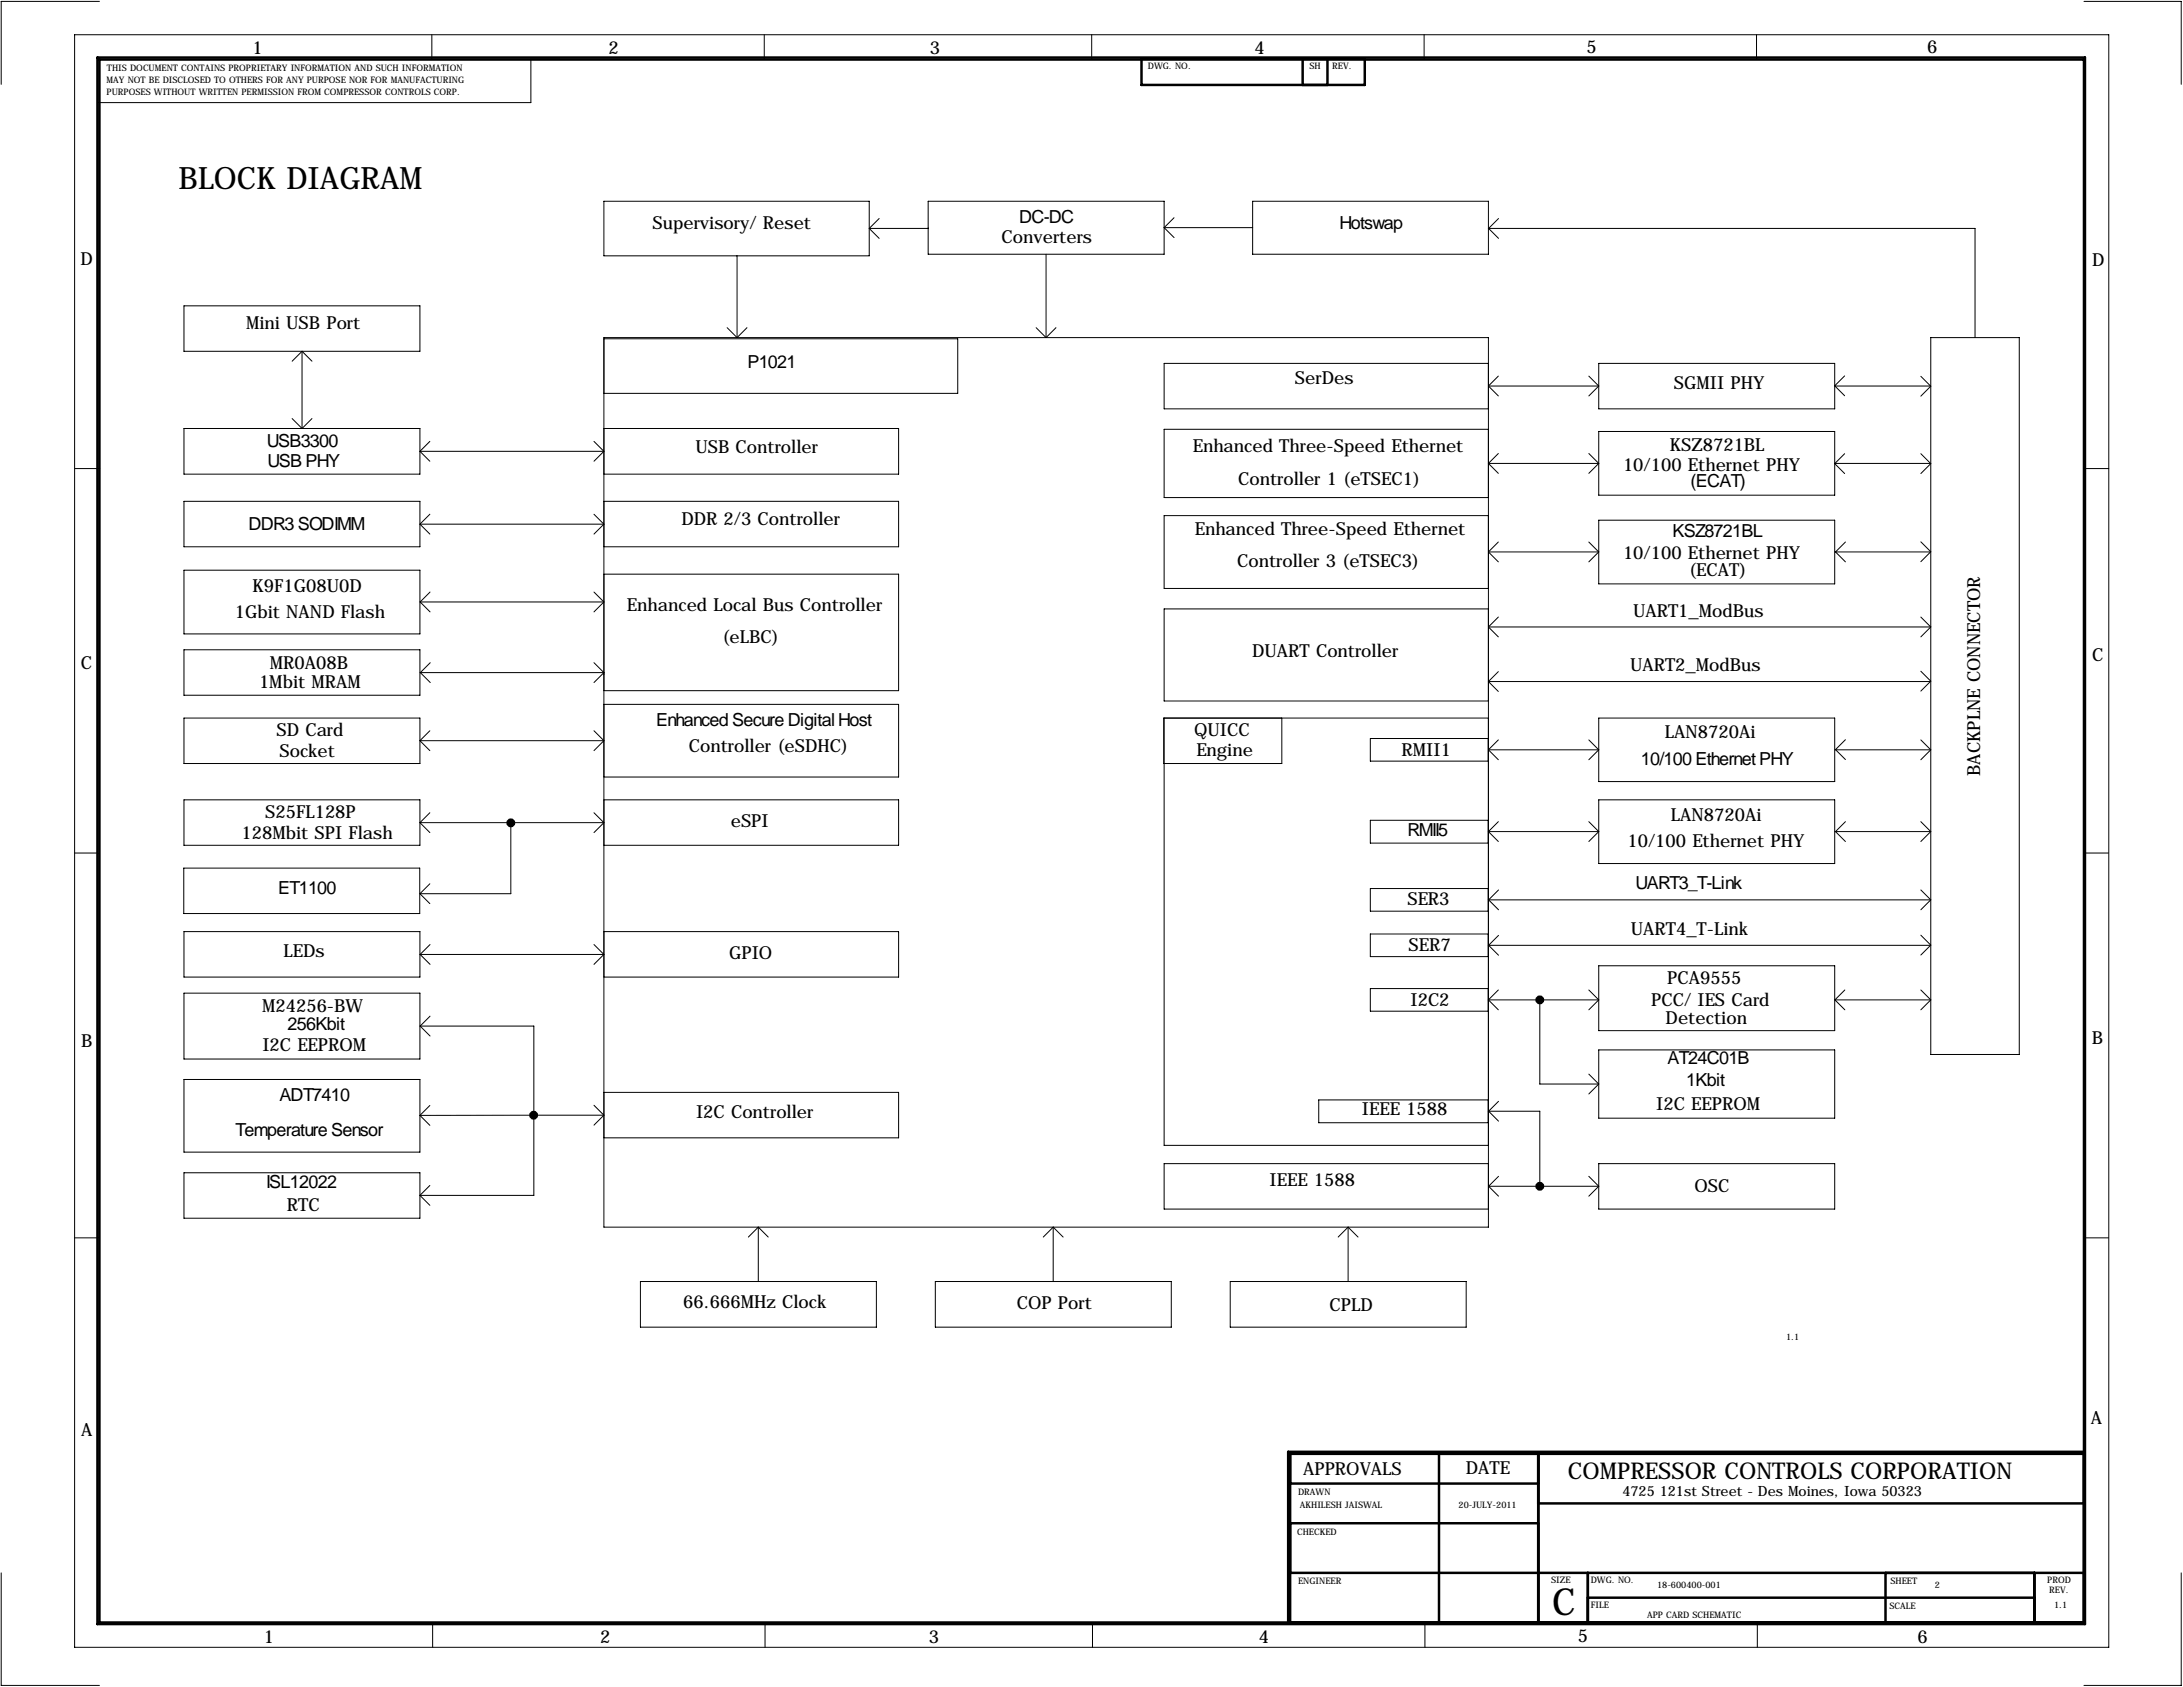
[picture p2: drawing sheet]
<svg xmlns="http://www.w3.org/2000/svg" width="559mm" height="432mm" viewBox="0 0 559 432" stroke-linecap="round" stroke-linejoin="round" font-family="sans-serif">
<defs><g id="words">
<text font-size="9.6" x="397.3" y="413.5">C</text>
<text font-size="7.9" x="45.7" y="48.3">BLOCK DIAGRAM</text>
<text font-size="5.9" x="401.4" y="378.6">COMPRESSOR CONTROLS CORPORATION</text>
<g font-size="4.6">
<text x="64.6" y="13.7">1</text>
<text x="155.8" y="13.7">2</text>
<text x="238" y="13.7">3</text>
<text x="321.1" y="13.7">4</text>
<text x="406.1" y="13.5">5</text>
<text x="493.3" y="13.5">6</text>
<text x="167.1" y="58.7">Supervisory/ Reset</text>
<text x="260.9" y="57.1">DC-DC</text>
<text x="342.9" y="58.6">Hotswap</text>
<text x="256.4" y="62.3">Converters</text>
<text x="20.6" y="67.9">D</text>
<text x="535.6" y="68.1">D</text>
<text x="63" y="84.3">Mini USB Port</text>
<text x="191.3" y="94.1">P1021</text>
<text x="331.5" y="98.3">SerDes</text>
<text x="428.5" y="99.6">SGMII PHY</text>
<text x="68.3" y="114.5">USB3300</text>
<text x="68.5" y="119.4">USB PHY</text>
<text x="178" y="116.1">USB Controller</text>
<text x="305.3" y="115.8">Enhanced Three-Speed Ethernet</text>
<text x="427.5" y="115.6">KSZ8721BL</text>
<text x="316.9" y="124.2">Controller 1 (eTSEC1)</text>
<text x="415.5" y="120.5">10/100 Ethernet PHY</text>
<text x="432.7" y="124.6">(ECAT)</text>
<text x="63.6" y="135.5">DDR3 SODIMM</text>
<text x="174.4" y="134.4">DDR 2/3 Controller</text>
<text x="305.8" y="136.9">Enhanced Three-Speed Ethernet</text>
<text x="428.1" y="137.6">KSZ8721BL</text>
<text x="415.5" y="143.2">10/100 Ethernet PHY</text>
<text x="316.7" y="145">Controller 3 (eTSEC3)</text>
<text x="432.3" y="147.4">(ECAT)</text>
<text x="64.7" y="151.5">K9F1G08U0D</text>
<text x="60.1" y="158.1">1Gbit NAND Flash</text>
<text x="160.5" y="156.5">Enhanced Local Bus Controller</text>
<text x="418" y="158">UART1_ModBus</text>
<text x="184.9" y="164.6">(eLBC)</text>
<text x="20.7" y="171.1">C</text>
<text x="69.1" y="171.3">MR0A08B</text>
<text x="320.5" y="168.1">DUART Controller</text>
<text x="417.3" y="171.7">UART2_ModBus</text>
<text x="535.5" y="169.2">C</text>
<text x="66.3" y="176.1">1Mbit MRAM</text>
<text x="167.9" y="185.8">Enhanced Secure Digital Host</text>
<text x="70.8" y="188.4">SD Card</text>
<text x="305.7" y="188.5">QUICC</text>
<text x="426.2" y="189">LAN8720Ai</text>
<text x="71.5" y="193.6">Socket</text>
<text x="176.3" y="192.5">Controller (eSDHC)</text>
<text x="306.2" y="193.6">Engine</text>
<text x="358.8" y="193.4">RMII1</text>
<text x="420" y="195.8">10/100 Ethernet PHY</text>
<text x="506.9" y="198.6" transform="rotate(-90 506.9 198.6)">BACKPLNE CONNECTOR</text>
<text x="67.9" y="209.4">S25FL128P</text>
<text x="61.8" y="214.9">128Mbit SPI Flash</text>
<text x="187" y="211.6">eSPI</text>
<text x="360.3" y="214.1">RMII5</text>
<text x="427.7" y="210">LAN8720Ai</text>
<text x="416.6" y="216.9">10/100 Ethernet PHY</text>
<text x="418.6" y="227.5">UART3_T-Link</text>
<text x="71.2" y="228.8">ET1100</text>
<text x="360.3" y="231.7">SER3</text>
<text x="417.4" y="239.3">UART4_T-Link</text>
<text x="72.6" y="244.8">LEDs</text>
<text x="186.6" y="245.4">GPIO</text>
<text x="360.6" y="243.4">SER7</text>
<text x="426.8" y="252">PCA9555</text>
<text x="361.1" y="257.5">I2C2</text>
<text x="422.7" y="257.4">PCC/ IES Card</text>
<text x="67.1" y="258.9">M24256-BW</text>
<text x="73.6" y="263.6">256Kbit</text>
<text x="426.4" y="262.1">Detection</text>
<text x="20.8" y="268.1">B</text>
<text x="67.2" y="268.9">I2C EEPROM</text>
<text x="535.4" y="267.2">B</text>
<text x="426.9" y="272.5">AT24C01B</text>
<text x="71.5" y="281.8">ADT7410</text>
<text x="431.6" y="278">1Kbit</text>
<text x="178.2" y="286.2">I2C Controller</text>
<text x="348.6" y="285.5">IEEE 1588</text>
<text x="424" y="284.2">I2C EEPROM</text>
<text x="60.3" y="290.7">Temperature Sensor</text>
<text x="68.2" y="304.2">ISL12022</text>
<text x="325" y="303.5">IEEE 1588</text>
<text x="433.8" y="305">OSC</text>
<text x="73.4" y="310">RTC</text>
<text x="174.9" y="334.8">66.666MHz Clock</text>
<text x="260.3" y="335">COP Port</text>
<text x="340.3" y="335.5">CPLD</text>
<text x="535.2" y="364.5">A</text>
<text x="20.8" y="367.5">A</text>
<text x="333.6" y="377.4">APPROVALS</text>
<text x="375.2" y="377.2">DATE</text>
<text x="67.5" y="420.6">1</text>
<text x="153.6" y="420.6">2</text>
<text x="237.8" y="420.6">3</text>
<text x="322.2" y="420.5">4</text>
<text x="403.9" y="420.4">5</text>
<text x="490.9" y="420.6">6</text>
</g>
<text font-size="3.6" x="415.3" y="383">4725 121st Street - Des Moines, Iowa 50323</text>
<g font-size="2.3">
<text x="293.8" y="17.6">DWG. NO.</text>
<text x="335.2" y="17.7">SH</text>
<text x="341" y="17.7">REV.</text>
<text x="27.3" y="21.1">MAY NOT BE DISCLOSED TO OTHERS FOR ANY PURPOSE NOR FOR MANUFACTURING</text>
<text x="27.4" y="18.3">THIS DOCUMENT CONTAINS PROPRIETARY INFORMATION AND SUCH INFORMATION</text>
<text x="27.3" y="24.2">PURPOSES WITHOUT WRITTEN PERMISSION FROM COMPRESSOR CONTROLS CORP.</text>
<text x="457.2" y="342.9">1.1</text>
<text x="332.3" y="382.8">DRAWN</text>
<text x="332.7" y="386.1">AKHILESH JAISWAL</text>
<text x="373.4" y="386.1">20-JULY-2011</text>
<text x="332" y="392.9">CHECKED</text>
<text x="332.3" y="405.4">ENGINEER</text>
<text x="397.1" y="405.1">SIZE</text>
<text x="407.2" y="405.1">DWG. NO.</text>
<text x="424.2" y="406.4">18-600400-001</text>
<text x="483.9" y="405.4">SHEET</text>
<text x="495.3" y="406.4">2</text>
<text x="524.1" y="405.1">PROD</text>
<text x="524.6" y="407.7">REV.</text>
<text x="407.2" y="411.5">FILE</text>
<text x="483.7" y="411.7">SCALE</text>
<text x="525.8" y="411.5">1.1</text>
<text x="421.6" y="414">APP CARD SCHEMATIC</text>
</g>
</g></defs>
<g fill="none" stroke="#000" stroke-width=".26">
<path d="M19.1 8.9h520.7v412.7h-520.7zM25.5 .4h-25.2v21.2M110.5 8.9v6.3M143.1 15.2h-7.2v11.1h-110.9M195.6 8.9v6.3M279.5 8.9v6.3M364.5 8.9v6.3M449.6 8.9v6.3M533.5 .4h24.8v21.2M154.6 51.5h67.9v14h-67.9zM222.5 58.5h15.1M222.5 58.5l2.5 2.5"/>
<path d="M225 55.9l-2.5 2.6M237.6 51.5h60.4v13.6h-60.4zM298 58.3h22.6M298 58.3l2.5 2.5M300.5 55.7l-2.5 2.6M320.6 51.5h60.4v13.6h-60.4zM381 58.5h124.6v27.9M381.1 58.5l2.5 2.5M383.6 55.9l-2.5 2.6M47.1 78.3h60.4v11.6h-60.4zM188.7 65.5v20.9M267.8 65.1v21.3"/>
<path d="M77.3 89.9v19.8M77.3 89.9l-2.5 2.6M77.3 89.9l2.6 2.6M154.6 86.4h226.4v227.7h-226.4zM154.6 86.7h90.6v14h-90.6M186.1 83.9l2.6 2.5M191.2 83.9l-2.5 2.5M265.2 83.9l2.6 2.5 2.5-2.5M381 93h-83v11.6h83M381 98.8h28.2M381 98.8l2.5 2.5M383.5 96.3l-2.5 2.5"/>
<path d="M406.7 96.3l2.5 2.5M409.2 93h60.4v11.6h-60.4zM409.2 98.8l-2.5 2.5M469.6 98.8h24.6M472.2 96.2l-2.6 2.6 2.6 2.5M491.7 96.3l2.5 2.6-2.5 2.5M494.2 86.4h22.7v183.5h-22.7zM19.2 119.9h6.4M47.1 109.7h60.4v11.7h-60.4zM74.8 107.1l2.5 2.6M79.9 107.1l-2.6 2.6M107.5 115.5l2.5 2.6"/>
<path d="M107.5 115.5h47.1M110 113l-2.5 2.5M152 113l2.6 2.5M154.6 109.7h75.4v11.7h-75.4M154.6 115.5l-2.6 2.6M381 109.9h-83v17.5h83M381 118.6h28.2M381 118.6l2.5 2.6M383.5 116.1l-2.5 2.5M406.7 116.1l2.5 2.5M409.2 110.4h60.4v16.3h-60.4zM409.2 118.6l-2.5 2.6"/>
<path d="M469.6 118.6h24.6M469.6 118.7l2.6 2.5M472.2 116.1l-2.6 2.6M491.7 116.1l2.5 2.6M494.2 118.7l-2.5 2.5M533.4 119.9h6.4M47.1 128.3h60.4v11.7h-60.4zM107.5 134.2l2.5 2.5M107.5 134.2h47.1M110 131.6l-2.5 2.6M152 131.6l2.6 2.6M154.6 128.3h75.4v11.7h-75.4"/>
<path d="M154.6 134.2l-2.6 2.5M381 132h-83v18.6h83M383.5 138.7l-2.5 2.6M406.7 138.7l2.5 2.6M409.2 133.1h60.4v16.4h-60.4zM472.4 138.7l-2.6 2.6 2.6 2.5M491.7 138.7l2.5 2.5-2.5 2.6M47.1 145.9h60.4v16.4h-60.4zM107.5 154.1h47.1M110.1 151.5l-2.6 2.6 2.6 2.5M152 151.5l2.6 2.6M154.6 147h75.4v29.8h-75.4"/>
<path d="M154.6 154.1l-2.6 2.5M381 155.9h-83v23.5h83M381 141.3h28.2M381 141.3l2.5 2.5M383.5 157.9l-2.5 2.6M409.2 141.3l-2.5 2.5M469.6 141.3h24.6M491.7 157.9l2.5 2.6M47.1 166.3h60.4v11.7h-60.4zM107.5 172.2h47.1M110.1 169.6l-2.5 2.6 2.5 2.5M152 169.6l2.6 2.6"/>
<path d="M154.6 172.2l-2.6 2.5M381 174.4l2.5 2.6M381 174.4h113.2M381 160.5h113.2M381 160.5l2.5 2.5M383.5 171.9l-2.5 2.5M491.7 171.8l2.5 2.5-2.5 2.6M494.2 160.5l-2.5 2.5M47.1 183.8h60.4v11.6h-60.4zM107.5 189.6l2.5 2.5M107.5 189.6h47.1M110 187l-2.5 2.6"/>
<path d="M152 187l2.6 2.6M154.6 180.3h75.4v18.6h-75.4M154.6 189.6l-2.6 2.5M298 183.8v109.4h83M328.1 183.8v11.6h-30.2v-11.6h83.1M350.8 189h30.1v5.8h-30.1zM381 191.9l2.5 2.6M381 191.9h28.2M383.5 189.4l-2.5 2.5M406.7 189.4l2.5 2.5M409.2 183.8h60.4v16.3h-60.4zM409.2 191.9l-2.5 2.6"/>
<path d="M469.6 191.9h24.6M472.4 189.3l-2.6 2.6 2.6 2.5M491.7 189.4l2.5 2.5M494.2 191.9l-2.5 2.6M19 218.3h6.5M47.1 204.7h60.4v11.7h-60.4zM107.5 210.6h47.1M107.5 210.6l2.5 2.5M110 208l-2.5 2.6M130.8 210.6v18.2h-23.2M152 208l2.6 2.6M154.6 204.7h75.4v11.7h-75.4"/>
<path d="M154.6 210.6l-2.6 2.5M350.8 210h30.1v5.8h-30.1zM380.9 212.9h28.3M383.5 210.3l-2.5 2.6 2.5 2.5M406.7 210.3l2.5 2.6M409.2 204.7h60.4v16.3h-60.4zM409.2 212.9l-2.5 2.5M469.6 212.9h24.6M472.4 210.3l-2.6 2.6 2.6 2.5M491.7 210.3l2.5 2.6M494.2 212.9l-2.5 2.5M533.3 218.3h6.4"/>
<path d="M47 222.2h60.4v11.6h-60.4zM47.1 238.5h60.4v11.6h-60.4zM110 226.2l-2.5 2.6 2.5 2.5M154.6 238.5h75.4v11.6h-75.4M350.8 227.4h30.1v5.8h-30.1zM350.8 239.1h30.1v5.8h-30.1zM380.9 230.3h113.3M383.6 239.4l-2.5 2.6 2.5 2.5M383.6 227.8l-2.5 2.5 2.5 2.6M491.7 239.4l2.5 2.5-2.5 2.5M491.7 227.8l2.5 2.5M494.2 230.3l-2.5 2.6"/>
<path d="M47.1 254.2h60.4v16.9h-60.4zM107.5 244.3h47.1M110.1 241.8l-2.6 2.5 2.6 2.5M152 241.8l2.6 2.5M154.6 244.3l-2.6 2.5M350.8 253h30.1v5.8h-30.1zM380.9 255.9h28.3M380.9 242h113.3M383.5 253.4l-2.5 2.5 2.5 2.6M394.2 255.9v21.6h15M406.7 253.4l2.5 2.5M409.2 255.9l-2.5 2.6"/>
<path d="M409.2 247.2h60.4v16.6h-60.4zM469.6 255.9h24.6M472.2 253.4l-2.5 2.5 2.5 2.6M491.7 253.4l2.5 2.5M494.2 255.9l-2.5 2.6M47.1 276.3h60.4v18.6h-60.4zM107.5 262.6h29.2v43.4h-29.2M110.1 260.1l-2.6 2.5 2.6 2.6M154.6 279.6h75.4v11.6h-75.4M406.7 274.9l2.5 2.6M409.2 277.5l-2.5 2.5M409.2 268.7h60.4v17.5h-60.4z"/>
<path d="M107.5 285.5l2.5 2.5M110 283l-2.5 2.5M152 282.9l2.6 2.5M154.6 285.4l-2.6 2.6M154.6 285.4l-47.1 .1M337.6 281.5h43.3v5.9h-43.3zM380.9 284.4h13.3v19.2M381 297.8h-83v11.7h83M383.6 281.9l-2.5 2.5 2.5 2.6M409.2 297.8h60.4v11.7h-60.4zM19 316.8h6.5M47.1 300.2h60.4v11.6h-60.4z"/>
<path d="M107.5 306l2.5 2.5M110 303.4l-2.5 2.6M194.1 314.1l-2.5 2.5M194.1 314.1l2.5 2.5M194.1 314.1v13.9M269.6 314.1l-2.5 2.5M269.6 314.1l2.5 2.5M269.6 314.1v13.9M345.1 314.1l-2.6 2.5M345.1 314.1l2.5 2.5M345.1 314.1v13.9M381 303.6h28.2"/>
<path d="M381.1 303.6l2.5 2.6M383.6 301.1l-2.5 2.5M406.7 301.1l2.5 2.5M409.2 303.6l-2.5 2.6M533.3 316.8h6.4M163.9 328h60.4v11.7h-60.4zM239.4 328h60.4v11.7h-60.4zM314.9 328h60.4v11.7h-60.4zM.3 402.6v28.8h25.2M110.7 415.3v6.3M195.8 415.3v6.3M279.7 415.3v6.3"/>
<path d="M364.7 415.3v6.3M449.8 415.3v6.3M558.3 402.6v28.8h-24.8"/>
</g>
<g fill="none" stroke="#000" stroke-width=".63">
<path d="M24.9 14.7h508.8v401h-508.8zM25.5 15.2h508v400.1h-508zM292.2 15h57.2v6.7h-57.2zM333.5 21.7v-6.7h6.3v6.7M330.3 379.7h63.5M368.4 372.1v43.2M393.8 372.1v43.2M533.5 372.1h-203.2v43.2M533.5 371.6h-203.8v43.7M330.3 389.9h63.5M393.8 384.8h139.7M330.3 402.6h203.2"/>
<path d="M406.5 402.6v12.7M406.5 408.9h114.3M482.7 402.6v12.7M520.8 402.6v12.7"/>
</g>
<g fill="none" stroke="#000" stroke-width="1.1">
<circle cx="130.8" cy="210.6" r=".56"/>
<circle cx="394.2" cy="255.9" r=".56"/>
<circle cx="136.6" cy="285.4" r=".56"/>
<circle cx="394.2" cy="303.6" r=".56"/>
</g>
<use href="#words"/>
</svg>
